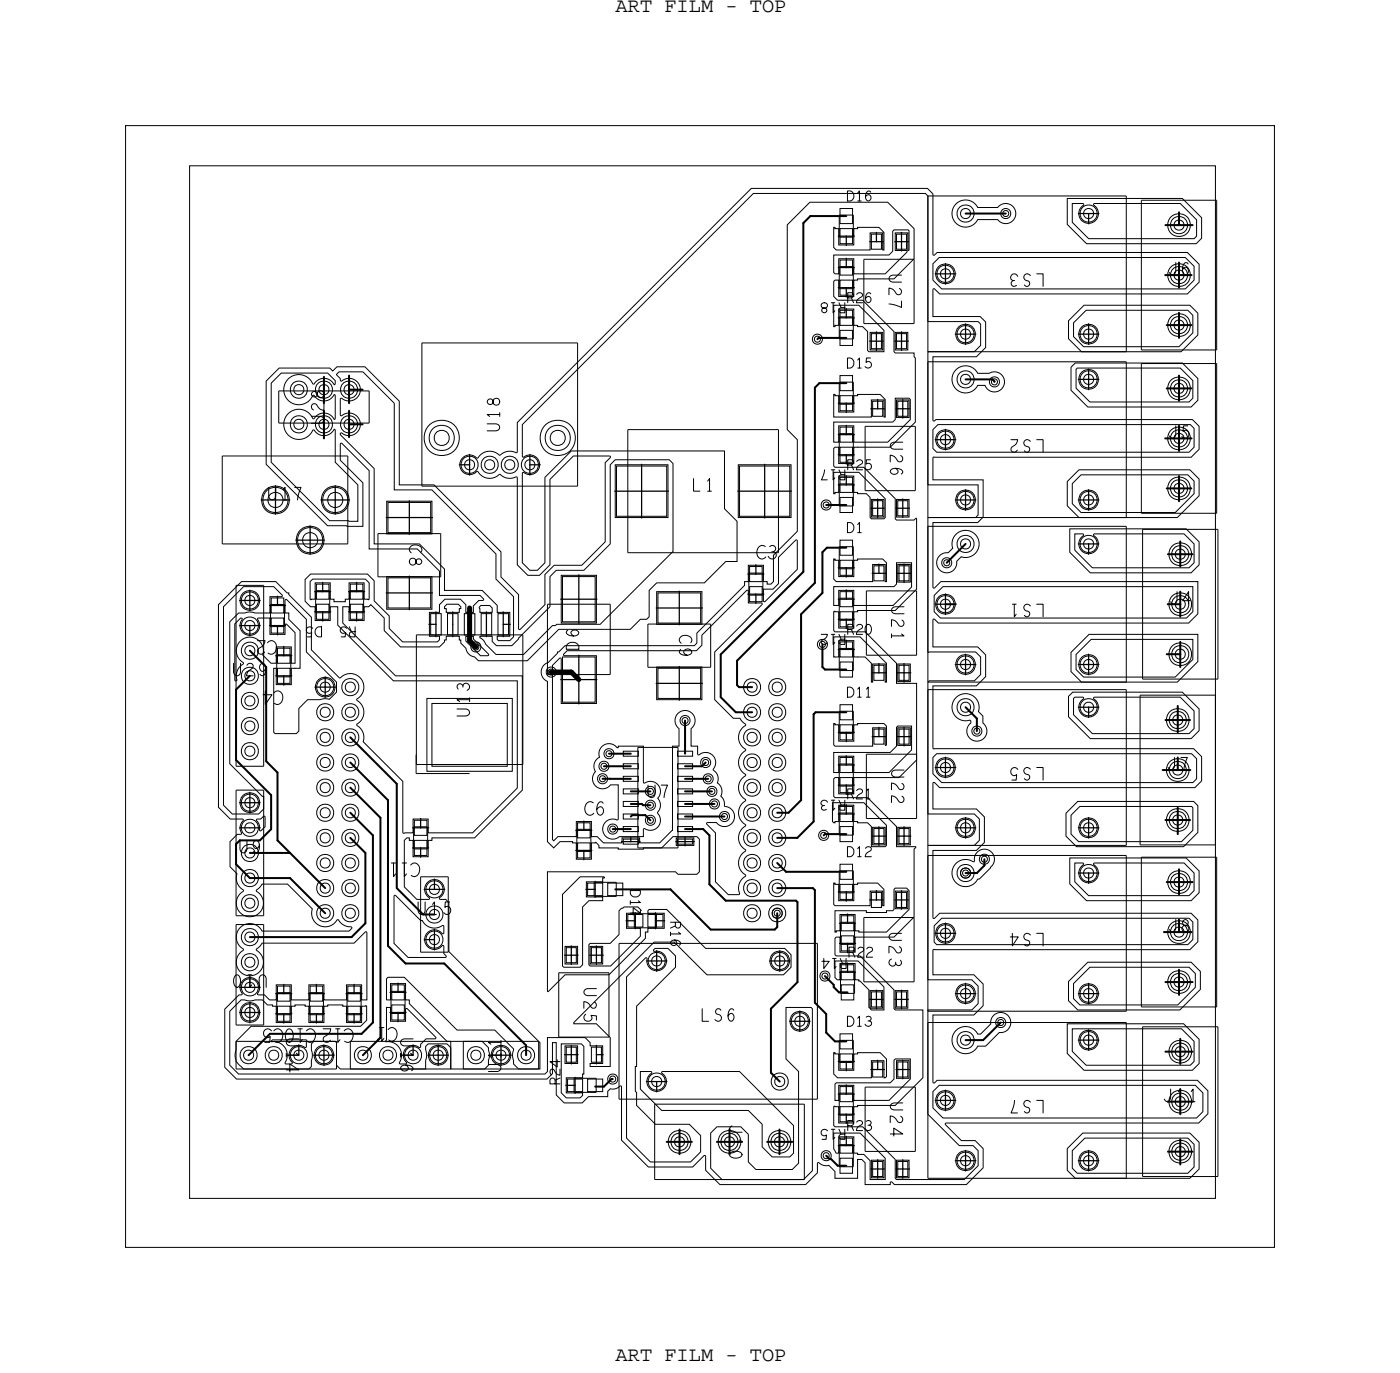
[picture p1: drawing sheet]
<svg xmlns="http://www.w3.org/2000/svg" width="142mm" height="139mm" viewBox="0 0 142 139" stroke-linecap="round" stroke-linejoin="round" font-family="sans-serif">
<defs><g id="words">
<g font-size="2.3">
<text x="76.5" y="56.5">C3</text>
<text x="28.1" y="64.8" transform="rotate(-180 28.1 64.8)">C2</text>
<text x="28.7" y="69.9" transform="rotate(-180 28.7 69.9)">C4</text>
<text x="59.1" y="82.4">C6</text>
<text x="42.5" y="87.2" transform="rotate(-180 42.5 87.2)">C11</text>
<text x="35.8" y="104" transform="rotate(-180 35.8 104)">C12 C10C5</text>
<text x="40.3" y="103.9" transform="rotate(-180 40.3 103.9)">C1</text>
</g>
<g font-size="2.2">
<text x="89.9" y="27.7" transform="rotate(90 89.9 27.7)">U27</text>
<text x="105.7" y="27.7" transform="rotate(-180 105.7 27.7)">LS3</text>
<text x="118.1" y="27.8">J6</text>
<text x="32.8" y="42.9" transform="rotate(-90 32.8 42.9)">U28</text>
<text x="50.5" y="43.7" transform="rotate(-90 50.5 43.7)">U18</text>
<text x="90" y="44.6" transform="rotate(90 90 44.6)">U26</text>
<text x="105.7" y="44.5" transform="rotate(-180 105.7 44.5)">LS2</text>
<text x="118.1" y="44.3">J5</text>
<text x="27.1" y="50.5">U17</text>
<text x="70" y="49.7">L1</text>
<text x="41.4" y="55" transform="rotate(90 41.4 55)">C8</text>
<text x="58.5" y="65.8" transform="rotate(-90 58.5 65.8)">D6</text>
<text x="68.7" y="64.1" transform="rotate(90 68.7 64.1)">C9</text>
<text x="90.2" y="61.2" transform="rotate(90 90.2 61.2)">U21</text>
<text x="105.7" y="61.1" transform="rotate(-180 105.7 61.1)">LS1</text>
<text x="118.2" y="61.1">J4</text>
<text x="23.5" y="68.3">U29</text>
<text x="47.5" y="72.5" transform="rotate(-90 47.5 72.5)">U13</text>
<text x="90.2" y="77.7" transform="rotate(90 90.2 77.7)">U22</text>
<text x="105.7" y="77.6" transform="rotate(-180 105.7 77.6)">LS5</text>
<text x="118" y="77.9">J7</text>
<text x="65.4" y="80.6">U7</text>
<text x="24.1" y="86.2">U9</text>
<text x="42.2" y="92.5">U15</text>
<text x="89.9" y="94.2" transform="rotate(90 89.9 94.2)">U23</text>
<text x="105.7" y="94.4" transform="rotate(-180 105.7 94.4)">LS4</text>
<text x="118.1" y="94.2">J8</text>
<text x="27.1" y="98.6" transform="rotate(-180 27.1 98.6)">U10</text>
<text x="59.1" y="99.8" transform="rotate(90 59.1 99.8)">U25</text>
<text x="29" y="104.9" transform="rotate(90 29 104.9)">U14</text>
<text x="40.5" y="104.9" transform="rotate(90 40.5 104.9)">U16</text>
<text x="70.9" y="103.3">LS6</text>
<text x="50.7" y="108.5" transform="rotate(-90 50.7 108.5)">U11</text>
<text x="73.8" y="113.7" transform="rotate(90 73.8 113.7)">J10</text>
<text x="90" y="111.4" transform="rotate(90 90 111.4)">U24</text>
<text x="105.7" y="111.3" transform="rotate(-180 105.7 111.3)">LS7</text>
<text x="117.6" y="111.4">J11</text>
</g>
<g font-size="2.1">
<text x="62.3" y="1.2">ART FILM - TOP</text>
<text x="62.3" y="137.6">ART FILM - TOP</text>
</g>
<g font-size="1.7">
<text x="85.6" y="20.3">D16</text>
<text x="85.6" y="30.6" transform="rotate(-180 85.6 30.6)">R18</text>
<text x="85.6" y="30.6">R26</text>
<text x="85.6" y="37.2">D15</text>
<text x="85.6" y="47.5" transform="rotate(-180 85.6 47.5)">R17</text>
<text x="85.6" y="47.5">R25</text>
<text x="85.6" y="53.8">D1</text>
<text x="32.6" y="63.4" transform="rotate(-180 32.6 63.4)">D5</text>
<text x="36.1" y="63.4" transform="rotate(-180 36.1 63.4)">R5</text>
<text x="85.6" y="64.1" transform="rotate(-180 85.6 64.1)">R12</text>
<text x="85.6" y="64.1">R20</text>
<text x="85.6" y="70.5">D11</text>
<text x="85.6" y="80.9" transform="rotate(-180 85.6 80.9)">R13</text>
<text x="85.6" y="80.8">R21</text>
<text x="63.8" y="89.9" transform="rotate(90 63.8 89.9)">D14</text>
<text x="85.6" y="86.6">D12</text>
<text x="67.8" y="93.1" transform="rotate(90 67.8 93.1)">R16</text>
<text x="85.7" y="96.9" transform="rotate(-180 85.7 96.9)">R14</text>
<text x="85.7" y="96.8">R22</text>
<text x="85.6" y="103.8">D13</text>
<text x="56.6" y="109.7" transform="rotate(-90 56.6 109.7)">R24</text>
<text x="85.6" y="114.2" transform="rotate(-180 85.6 114.2)">R15</text>
<text x="85.6" y="114.3">R23</text>
</g>
</g></defs>
<!-- layer: Board Outline -->
<path d="M12.7 12.7h116.2v113.4h-116.2zM42.1 78.2h5.4zM42.1 76.3v1.9z" fill="none" stroke="#000" stroke-width=".1"/>
<!-- layer: Components -->
<g fill="none" stroke="#000" stroke-width=".1">
<path d="M93.9 19.8v15.8zM93.9 19.8h20zM113.9 19.8v15.8zM28.2 39.5v3.3zM28.2 39.5h9.1zM37.3 39.5v3.3zM42.7 34.7v14.4zM42.7 34.7h15.7zM58.4 34.7v14.4zM84.9 32h1.4zM84.9 26.9h1.4zM84.9 21.7h1.4z"/>
<path d="M84.9 38.6h1.4zM84.9 32v2.3zM84.9 34.3h1.4zM84.9 29.2h1.4zM84.9 26.9v2.3zM84.9 21.7v2.3zM84.9 24h1.4zM84.9 38.6v2.3zM86.3 32v2.3zM86.3 26.9v2.3zM86.3 21.7v2.3zM86.3 38.6v2.3z"/>
<path d="M87.4 32.7h5.1zM87.4 26.2v6.5zM87.4 26.2h5.1zM92.5 26.2v6.5zM93.9 35.6h20zM93.9 36.6v15.7zM93.9 36.6h20zM113.9 36.6v15.7zM115.4 20.2v15.2zM115.4 35.4h7.7zM115.4 36.8v15.1zM115.4 20.2h7.7z"/>
<path d="M115.4 36.8h7.7zM123.1 20.2v15.2zM123.1 36.8v15.1zM22.5 46.1h12.7zM22.5 46.1v8.9zM22.5 55h12.7zM23.9 59.2v18.3zM23.9 59.2h2.8zM26.7 59.2v18.3zM28.2 42.8h9.1zM31.9 59.7h1.5zM31.9 59.7v2.3z"/>
<path d="M33.4 59.7v2.3zM35.2 46.1v8.9zM35.4 59.7h1.4zM35.4 59.7v2.3zM36.8 59.7v2.3zM38.2 58.3h6.4zM38.2 53.9v4.4zM38.2 53.9h6.4zM42.7 49.1h15.7zM44.6 53.9v4.4zM63.5 43.4v12.5zM63.5 55.9h15.2z"/>
<path d="M63.5 43.4h15.2zM75.7 57.9h1.5zM75.7 57.9v2.3zM77.2 57.9v2.3zM78.7 43.4v12.5zM84.9 48.9h1.4zM84.9 43.8h1.4zM84.9 55.3h1.4zM84.9 48.9v2.3zM84.9 51.2h1.4zM84.9 46.1h1.4zM84.9 43.8v2.3z"/>
<path d="M84.9 40.9h1.4zM84.9 55.3v2.2zM84.9 57.5h1.4zM86.3 48.9v2.3zM86.3 43.8v2.3zM86.3 55.3v2.2zM87.5 49.6h5.1zM87.5 43.1v6.5zM87.5 43.1h5.1zM87.6 59.7v6.5zM87.6 59.7h5.1zM92.6 43.1v6.5z"/>
<path d="M92.7 59.7v6.5zM93.9 52.3h20zM93.9 53.2v15.8zM93.9 53.2h20zM113.9 53.2v15.8zM115.4 51.9h7.7zM115.6 53.5h7.6zM115.6 53.5v15.2zM123.2 53.5v15.2zM23.9 79.9v12.7zM23.9 77.5h2.8zM23.9 79.9h2.8z"/>
<path d="M26.7 79.9v12.7zM27.4 61.1h1.4zM27.4 63.3h1.4zM27.4 61.1v2.2zM28 66.2h1.4zM28 68.4h1.4zM28 66.2v2.2zM28.8 61.1v2.2zM29.4 66.2v2.2zM31.9 62h1.5zM35.4 62h1.4zM42.1 77.3h10.8z"/>
<path d="M42.1 64.2v13.1zM42.1 64.2h10.8zM52.9 64.2v13.1zM55.4 61.1h6.3zM55.4 68.2h6.3zM55.4 61.1v7.1zM61.7 61.1v7.1zM64.5 75.6v10.1zM64.5 75.6h4.1zM65.5 63.1h6.4zM65.5 67.5h6.4zM65.5 63.1v4.4z"/>
<path d="M68.6 75.6v10.1zM71.9 63.1v4.4zM75.7 60.2h1.5zM84.9 65.6h1.4zM84.9 77.2h1.4zM84.9 60.5h1.4zM84.9 71.9h1.4zM84.9 65.6v2.2zM84.9 67.8h1.4zM84.9 79.5h1.4zM84.9 77.2v2.3zM84.9 62.7h1.4z"/>
<path d="M84.9 60.5v2.2zM84.9 71.9v2.2zM84.9 74.1h1.4zM86.3 65.6v2.2zM86.3 77.2v2.3zM86.3 60.5v2.2zM86.3 71.9v2.2zM87.6 76.3v6.5zM87.6 66.2h5.1zM87.6 76.3h5.1zM92.7 76.3v6.5zM93.9 69.7v15.8z"/>
<path d="M93.9 69h20zM93.9 69.7h20zM113.9 69.7v15.8zM115.3 70.3h7.6zM115.3 70.3v15.1zM115.6 68.7h7.6zM122.9 70.3v15.1zM23.9 92.6h2.8zM23.9 93.5v10.1zM23.9 93.5h2.8zM26.7 93.5v10.1zM41.8 85.8h1.5z"/>
<path d="M41.8 83.6v2.2zM41.8 83.6h1.5zM42.5 88.6h2.8zM42.5 88.6v7.7zM42.5 96.3h2.8zM43.3 83.6v2.2zM45.3 88.6v7.7zM56.5 98.3v6.6zM56.5 98.3h5.1zM58.3 83.8h1.5zM58.3 83.8v2.3zM58.3 86.1h1.5z"/>
<path d="M59.8 83.8v2.3zM60.1 89.2h2.2zM60.1 90.6h2.2zM60.1 89.2v1.4zM61.6 98.3v6.6zM62.3 89.2v1.4zM62.6 95.4v15.7zM62.6 95.4h20.1zM64.2 92.4h2.2zM64.2 93.8h2.2zM64.2 92.4v1.4zM64.5 85.7h4.1z"/>
<path d="M66.4 92.4v1.4zM82.7 95.4v15.7zM84.9 82.2h1.4zM84.9 88h1.4zM84.9 82.2v2.2zM84.9 84.4h1.4zM84.9 88v2.3zM84.9 90.3h1.4zM85 98.2h1.4zM85 93.2h1.4zM85 98.2v2.2zM85 95.5h1.4z"/>
<path d="M85 93.2v2.3zM86.3 82.2v2.2zM86.3 88v2.3zM86.4 98.2v2.2zM86.4 93.2v2.3zM87.4 99.3h5.1zM87.4 92.8v6.5zM87.4 92.8h5.1zM87.6 82.8h5.1zM92.5 92.8v6.5zM93.9 85.5h20zM93.9 86.5v15.7z"/>
<path d="M93.9 86.5h20zM113.9 86.5v15.7zM115.3 85.4h7.6zM115.4 86.7v15.1zM115.4 86.7h7.7zM123.1 86.7v15.1zM23.9 105.3h10.1zM23.9 108.1h10.1zM23.9 105.3v2.8zM23.9 103.6h2.8zM28 100.4h1.4zM28 102.6h1.4z"/>
<path d="M28 100.4v2.2zM29.4 100.4v2.2zM31.3 100.4h1.4zM31.3 102.6h1.4zM31.3 100.4v2.2zM32.7 100.4v2.2zM34 105.3v2.8zM35.1 100.4h1.4zM35.1 102.6h1.4zM35.1 100.4v2.2zM35.4 105.3h10.2zM35.4 108.1h10.2z"/>
<path d="M35.4 105.3v2.8zM36.5 100.4v2.2zM39.5 100.2h1.5zM39.5 102.5h1.5zM39.5 100.2v2.3zM41 100.2v2.3zM45.6 105.3v2.8zM46.9 105.3h7.6zM46.9 108.1h7.6zM46.9 105.3v2.8zM54.5 105.3v2.8zM56.5 104.9h5.1z"/>
<path d="M58.1 110.4h2.2zM58.1 109v1.4zM58.1 109h2.2zM60.3 109v1.4zM62.6 111.1h20.1zM66.2 111.6h15.2zM66.2 119.3h15.2zM66.2 111.6v7.7zM81.4 111.6v7.7zM84.9 115.7h1.4zM84.9 110.5h1.4zM84.9 105.2h1.4z"/>
<path d="M84.9 115.7v2.3zM84.9 118h1.4zM84.9 112.8h1.4zM84.9 110.5v2.3zM84.9 105.2v2.2zM84.9 107.4h1.4zM85 100.4h1.4zM86.3 115.7v2.3zM86.3 110.5v2.3zM86.3 105.2v2.2zM87.5 116.4h5.1zM87.5 109.9v6.5z"/>
<path d="M87.5 109.9h5.1zM92.6 109.9v6.5zM93.9 119.1h20zM93.9 103.4v15.7zM93.9 102.2h20zM93.9 103.4h20zM113.9 103.4v15.7zM115.4 101.8h7.7zM115.6 103.8h7.6zM115.6 103.8v15.1zM115.6 118.9h7.6zM123.2 103.8v15.1z"/>
</g>
<!-- layer: Nets -->
<g fill="none" stroke="#000" stroke-width=".2">
<path d="M32.8 38.1v1.3zM35.3 39.4h1.4zM35.3 38v1.4zM35.3 39.4v1.4zM81.3 22.6v35.2zM82 21.8l-.7 .8zM82 21.8h3.6zM82.4 39.2v19.7zM82.8 34.2h2.8zM82.8 34.2l-.1 .1zM82.9 38.7h2.7zM82.9 38.7l-.5 .5z"/>
<path d="M97.7 21.6h4zM97.7 38.4h2.7zM100.4 38.4l.2 .2zM100.6 38.6h.1M117.9 22.8h1.4zM118 32.9h1.3zM118 39.3h1.3zM119.3 31.6v1.3zM119.3 32.9h1.2zM119.3 32.9v1.3zM119.3 21.5v1.3zM119.3 22.8h1.3z"/>
<path d="M119.3 27.8v1.3zM119.3 38v1.3zM119.3 39.3h1.2zM119.3 39.3v1.2zM32.8 42.9v1.4zM35.3 42.9v1.3zM35.3 42.9h1.4zM35.3 41.5v1.4zM81.3 57.8l-8.4 8.4zM82.4 58.9l-7.9 7.9zM83.2 59.9l-2.2 2.2zM83.2 55.8v4.1z"/>
<path d="M83.6 51.1h2zM83.6 55.4h2zM83.6 55.4l-.4 .4zM97.7 55l-1.9 1.9zM118 49.4h1.3zM118.1 56h1.3zM119.3 48.1v1.3zM119.3 49.4v1.3zM119.3 49.4h1.2zM119.3 44.3v1.3zM119.4 54.7v1.3zM119.4 56v1.3z"/>
<path d="M119.4 56h1.2zM23.9 76.8l3.5 3.6zM23.9 69.7v7.1zM25.3 68.3l-1.4 1.4zM25.3 65.8l1.6 1.6zM26.9 77l1.2 1.1zM26.9 67.4v9.6zM28.1 78.1v6.9zM35.4 77.1l3.8 3.8zM35.4 74.5l4.7 4.7zM35.4 79.6l3.1 3.1zM40.1 79.2v10.6z"/>
<path d="M60.9 78.7h.8zM61.1 77.5h2.7zM61.6 76.2h2.2zM61.7 78.7h.1M61.7 78.7h2.1zM69.3 72.8v3.4zM69.3 78.7h2.3zM69.3 77.5h1.7zM71 77.5l.4-.4zM72.9 70.5l1.5 1.5zM72.9 66.2v4.3zM74.4 72h1.7z"/>
<path d="M74.5 69.3l.3 .2zM74.5 66.8v2.5zM74.8 69.5h1.3zM81 62.1v18.8zM82.3 72.2v10.9zM82.5 72h3.1zM82.5 72l-.2 .2zM83.2 67.4l.2 .3zM83.2 65.2v2.2zM83.4 67.7h2.2zM95.6 61.1h1.1zM97.7 71.5l1.1 1.1z"/>
<path d="M98.8 72.6v1.3zM117.9 72.8h1.2zM118 66.1h1.4zM119.1 71.4v1.4zM119.1 72.8v1.2zM119.1 72.8h1.3zM119.4 64.9v1.2zM119.4 66.1v1.3zM119.4 61.1v1.3zM23.9 87.4l1.4 1.4zM23.9 85.3v2.1zM25.3 88.8h4z"/>
<path d="M25.3 86.2h4zM25.3 94.7h10.3zM27.4 83.8l-1.1 1.2zM27.4 80.4v3.4zM28.1 85l1.2 1.2zM29.3 88.8l3.6 3.5zM29.3 86.2l3.6 3.6zM35.4 82.2l2.3 2.3zM35.4 84.7l1.6 1.5zM37 93.3l-1.4 1.4zM37 86.2v7.1zM37.7 84.5v18.9z"/>
<path d="M38.5 82.7v22.2zM39.2 80.9v14.7zM39.2 95.6l1.8 1.8zM40.1 89.8l2.7 2.7zM41 97.4h3.9zM44.9 97.4l8.3 8.3zM62 83.8h1.8zM62.2 89.9h5.6zM63.8 82.6l.1-.2zM63.8 80h2zM63.8 81.3h1.1zM63.9 82.4h1.4z"/>
<path d="M65.3 82.4l.5 .5zM67.8 89.9l4.1 4.1zM69.3 80h2.7zM69.3 81.3h3zM69.3 82.6h4zM69.3 83.8h1.8zM71.1 83.8l.7 .7zM71.8 84.5v4.9zM71.8 89.4l1.6 1.7zM71.9 94h6.5zM73.4 91.1h7.1zM78.4 94l.2-.3z"/>
<path d="M78.6 87.2l.9 .9zM78.6 82.2h1.2zM78.6 92.3v1.4zM78.6 89.8h3.6zM78.6 84.7h2zM79.5 88.1h6.1zM80.5 91.1l.2 .1zM80.7 91.2v8.1zM81 80.9l-1.2 1.3zM82.2 89.8l.2 .2zM82.3 83.1l-1.7 1.6zM82.4 90v11.4z"/>
<path d="M83.4 84.3h2.2zM83.4 84.3l-.1 .2zM83.4 98.7l.9 .9zM84.3 99.8l.6 .5zM84.3 99.6v.2zM97.7 88.3h1.1zM98.8 88.3l.8-.8zM99.6 86.9v.6zM117.9 99.3h1.4zM117.9 82.9h1.2zM118 89.2h1.3zM119.1 81.7v1.2z"/>
<path d="M119.1 82.9v1.4zM119.1 82.9h1.3zM119.3 98v1.3zM119.3 99.3v1.3zM119.3 99.3h1.3zM119.3 87.9v1.3zM119.3 89.2v1.2zM119.3 89.2h1.3zM25.1 106.7l2.2-2.2zM27.3 104.5h9.3zM36.6 104.5l1.1-1.1zM36.7 106.7l1.6-1.6z"/>
<path d="M53.2 105.7v1zM60.2 109.9h.9zM61.1 109.9l.7-.8zM61.8 109.1h.2zM67.4 115.4h1.3zM68.7 115.4h1.3zM68.7 114.2v1.2zM68.7 115.4v1.3zM72.5 115.4h1.3zM77.6 115.4h1.2zM78 102l2.7-2.7zM78 102v6.5z"/>
<path d="M78 108.5l.9 .8zM78.8 114.2v1.2zM78.8 115.4h1.3zM78.8 115.4v1.3zM82.4 101.4l1.2 1.1zM83.6 116.8l.3 .4zM83.6 104.4l.9 .9zM83.6 102.5v1.9zM83.9 117.2h.2zM84.1 117.2l.6 .7zM84.5 105.3h1.1zM84.7 117.9h.9z"/>
<path d="M84.9 100.3h.8zM97.7 105.2h1.7zM99.4 105.2l1.8-1.8zM117.9 106.3h1.5zM118.1 116.4h1.3zM119.4 115.2v1.2zM119.4 116.4v1.3zM119.4 116.4h1.2zM119.4 105v1.3zM119.4 106.3v1.3zM119.4 106.3h1.2zM119.4 111.4v1.2z"/>
</g>
<g fill="none" stroke="#000" stroke-width=".1">
<path d="M19.2 16.8h103.7v104.4h-103.7zM26.9 38.5l1.3-1.3h5.2l.3 .3 .4-.4h2.8l3.5 3.5v8.4h3.5l6.8 6.8v2.5l1.8 1.8v3.5l.1 .1 2.5-2.6v-3l1-1h2.7l2.4-2.3v-8l.5-.6-.1-.1h-3.6l-2.4 2.4v8.6l-1 1.1h-1.2l-1.1-1.1v-8.8l-.1-.1a1.8 1.8 0 0 1-1.7-.2 1.52 1.52 0 0 1-2.2-.3h-.1a1 1 0 0 1-1.4-.1 1 1 0 0 1 .1-1.4 1 1 0 0 1 1.4 .1 1.53 1.53 0 0 1 2.3-.3 1.78 1.78 0 0 1 1.7-.2v-3.1l23.7-23.7h17.8l.6 .6v6.1v.1l.4-.3h25.3l1.2 1.2v1.8l-1.2 1.2h-25.1l-.5-.5-.1 .1v2.7h4.7l.6 .6v2.5l-.9 1h-4.4v6.5l.3-.2h25.9l.7 .7v2.3l-.8 .8h-26.1v2.3h5v3.8l-.5 .5h-4.5v6.6h.1l.7-.6h26v3.3l-1 .9h-25.3l-.5-.4v2.8h4.5l.8 .8v2.2l-.9 .9h-4.4v6.4h26.3l.8 .8v2.5l-.6 .6h-25.9l-.5-.5h-.1v2.7h4.4l.8 .8v2.6l-.8 .8h-4.4v6.8h.1l.5-.5h25.5l.7 .7v2.2l-.8 .8h-26v2.6h4.1l.9 .9v2.2l-.9 .9h-4.1v6.8l.1 .1 .3-.3h26.3l1.1 1.1v2.3l-1 .9h-25.5l-.1 .2 1.6 1.6h1.4l.8 .8v2l-1.7 1.7h-7.2l-.4-.3-.1 .3h-2.5v-2.2l-.3-.4h-.5v1.9h-2.2v-.7l-.7-.6a1.47 1.47 0 0 1-1-.3l-.1 .1v1l-1.2 1.2h-8.7l-1.4-1.5v-1.4l-.1-.1-1.2 1.2h-4.5l-2.7-2.7v-5.4l-.2-.1a1.02 1.02 0 0 1-1 .3l-.2 .2v.6h-2l-.6 .6h-1.8l-.8-.8v-5.3h-.4v3.1l-.6 .6h-31.4l-1.2-1.2v-5.9l1.5-1.4h.3v-.2a1 1 0 0 1 .2-1.3 1 1 0 0 1 1.3 .1 1 1 0 0 1 .1 1.3l.7 .1 .5 .5h.6v-1.5h1.6v1.5h1.7v-1.5h1.6v1.5h2.3v-1.5h1.5v1.5h.5v-6.8l-.2-.1-1.1 1.2h-9.3l-.6 .6 .1 .1a1.38 1.38 0 0 1 .2 2.1 1.38 1.38 0 0 1-2.1-.1 1.38 1.38 0 0 1 .5-2.1v-.1a1.37 1.37 0 0 1-.3-2.2 1.37 1.37 0 0 1 2.2 .4h8.8l.3-.3-.1-.1a2.07 2.07 0 0 1-1.3-.7h-.1a1.37 1.37 0 0 1-1.8 .6 1.37 1.37 0 0 1-.7-1.7l-2.5-2.5h-2.6l-.6 .6v.1a1.38 1.38 0 0 1 .3 2.1 1.38 1.38 0 0 1-2.1-.1 1.38 1.38 0 0 1 .5-2.1 1.38 1.38 0 0 1-.6-1.7l-.7-.7v-2.5l.7-.7 .4-.1v-.1a1.42 1.42 0 0 1 .2-1.3l-.1-.1h-1.2l-1.2-1.2v-20.5l2.3-2.3h3.5l1.1 1.1h.2v.2l2.3 2.3v3.3l2.8 2.8h.1a1.4 1.4 0 0 1 2.1 .2 1.4 1.4 0 0 1-.4 2v.1a1.47 1.47 0 0 1 0 2.5v.1a1.38 1.38 0 0 1 .6 1.6l4 4 .1 5.2h1v-1.4h1.5v1.4h4.5l4.5-4.5v-10.9h-12.5l-5.6-5.6v-1.9h-.8v1.4h-1.5v-1.4h-.5l-.5-.5v-2.2l.5-.6h5.8l.6 .7v2l1.6 1.6v1.2l1.3 1.4h3.5l.2-.2v-.4h-1v-2.4h1v-.8l.6-.5h1.6l.5 .5v.8h.8v-.6l.5-.6h.4l.1-.1-.3-.4h-4.2v-2.5l-2.2-2.2h-4.9v-7.9l-2.7-2.8-.2 .1v1.6l2.3 2.3v4.4h-3.6l-6.2-6.3zM28.4 37.7h4.7l.8 .8v.3l-.1 .1a1.24 1.24 0 0 0-2.1-.1h-.1a1.53 1.53 0 0 0-2.3-.5 1.53 1.53 0 0 0 .1 2.4 1.53 1.53 0 0 0 2.3-.7h.1a1.26 1.26 0 0 0 2.1-.1v2.4l-.1 .1a1.24 1.24 0 0 0-2.1-.1h-.1a1.53 1.53 0 0 0-2.3-.5 1.53 1.53 0 0 0 .1 2.4 1.53 1.53 0 0 0 2.3-.7h.1a1.26 1.26 0 0 0 2.1-.1v3.3l2.3 2.3v3.7l-2.9-.1-5.9-5.9v-8zM34.3 37.6h2.4l3.2 3.2v8.7h3.8l6.5 6.5v2.5l1.7 1.8v4.1l-.3 .4h-1.2l-.1-.2v-.3h1.3v-2.4h-1.3v-.7l-1.5-1.5h-3.8v-2.2l-2.6-2.5h-4.6v-7.6l-3.4-3.5v-.1h.2a1.16 1.16 0 0 0 1.6-.2 1.16 1.16 0 0 0-.1-1.6 1.16 1.16 0 0 0-1.6 0l-.1-1.6 .2-.1a1.16 1.16 0 0 0 1.6-.2 1.16 1.16 0 0 0-.1-1.6 1.16 1.16 0 0 0-1.6 0l-.1-.2-.4-.4zM82.4 34.1l.3-.1 .2 .1 .1 .2-.1 .2-.2 .1-.3-.1v-.2zM84.3 39.9h.2v.1h.3v1.7h1.6v-1.7h.3v-.1h2.3l.5 .5v1.8h-.1v-1.8h-1.3v1.8h-3.8zM84.3 23h.2v.1h.3v1.7h1.6v-1.7h.3v-.1h2.2l.5 .5v1.8h-.1v-1.8h-1.3v1.8h-3.4l-.3-.3zM84.3 25.8h5.6l.4-.4v-2l.1-.2h1.5v.1v2l-.1-1.8h-1.2v1.8h1.1v.1l-2.2 2.3h-3.1v-1.5h-1.6v1.5h-.3l-.2-.1zM84.3 30.9h2.6l2.5 2.5v2.2h-1.5l-.1-.2v-1.9l-.6-.5h-.5v-.1h-.3v-1.7h-1.6v1.7h-.3v.1h-.2zM85 26.3h1.2v1.5h-1.2zM85 28.3h1.2v1.5h-1.2zM85 33.4h1.2v1.5h-1.2z"/>
<path d="M85 31.4h1.2v1.5h-1.2zM85 23.1h1.2v1.5h-1.2zM85 21.1h1.2v1.5h-1.2zM85 38h1.2v1.5h-1.2zM88 33.6h1.3v1.8h-1.3zM88.1 33.7h1.1v1.6h-1.1zM88.1 23.7h1.1v1.5h-1.1zM90.6 33.6h1.2v1.8h-1.2zM90.7 23.7h1v1.5h-1zM90.7 33.7h1v1.6h-1zM94.4 26.7l.6-.7h24.9l.9 .9v1.4l-.9 .9h-24.6l-.9-.9zM96.7 37.4a1.37 1.37 0 0 1 2.2 .3h1.1a1.02 1.02 0 0 1 1.5 .4 1.02 1.02 0 0 1-.5 1.4 1.02 1.02 0 0 1-1.4-.5h-.7a1.37 1.37 0 0 1-2 .5 1.37 1.37 0 0 1-.2-2.1z"/>
<path d="M96.7 20.6a1.37 1.37 0 0 1 2.2 .4h2a1.02 1.02 0 0 1 1.5-.2 1.02 1.02 0 0 1 0 1.5 1.02 1.02 0 0 1-1.5-.1h-2a1.37 1.37 0 0 1-2 .5 1.37 1.37 0 0 1-.2-2.1zM100.4 38.4l.2-.1 .2 .1 .1 .2-.1 .2-.2 .1-.2-.1-.1-.2zM101.5 21.4l.2-.1 .3 .1v.2v.2l-.3 .1-.2-.1-.1-.2zM107.9 20.1h11.7l1.9 1.9v2.1l-.5 .5h-11.1l-2-1.9zM108.1 32.4l1.5-1.5h10.8l.8 .8v2.2l-1.7 1.7h-10.1l-1.3-1.4zM108.3 37.1l.5-.4h10.8l1.6 1.6v2.2l-.7 .6h-10.5l-1.7-1.6zM108.5 20.6h1h.1v.2a1 1 0 0 0-.2 1.5 1 1 0 0 0 1.6-.1 1 1 0 0 0-.4-1.5l.1-.1h8.7l1.6 1.6v1.7l-.2 .2h-10.7l-1.6-1.6zM108.6 32.6l1.3-1.2h10.2l.5 .5v1.8l-1.3 1.4h-9.7l-1-1.1zM109 37.2h10.4l1.2 1.3v1.8l-.3 .3h-10.1l-1.4-1.4v-1.9zM31.6 58.5h5.4l.3 .4v1.7h-.5v-1.7h-1.5v1.7h-.4v.2h-1.1v-.2h-.4v-1.7h-1.5v1.7h-.5v-1.8zM32 59.1h1.3v1.5h-1.3zM35.4 59.1h1.3v1.5h-1.3z"/>
<path d="M39.1 50.7h4.6v3.3h-4.6zM39.1 58.3h4.6v3.3h-4.6zM39.2 50.8h4.4v3h-4.4zM39.2 58.4h4.4v3.1h-4.4zM52.8 42.9l23.4-23.3h17.4l.3 .2v12.7h5l.3 .3v2.1l-.6 .7h-4.7v13.4h5v3.1l-.2 .2h-4.8v13.6h4.8l.5 .5v1.8l-.6 .6h-4.6l-.1 .2v13.3h4.7l.5 .5v2.2l-.5 .5h-4.7v13.6h4.4l.6 .6v1.8l-.6 .6h-4.4v10.5l3.1 3.2h1.4l.5 .5v1.6l-1.4 1.4h-6.8l-.1-.2v-1.9l-3.4-3.3h-2.7l-.2-.1 .1-2 .4 .1v1.6h1.6v-1.6h.3v-.1h3.9l2.7-2.8v-6.9h-2.7l-.2-.1v-1.9l-3.4-3.5h-2.4l-.1-.1v-1.6l.1-.2h.4v1.6h1.5v-1.6h3.9l2.1-2v-6.8l.1-.3h-1.9v-2l-2.9-3h-3.3l-.2-.1v-1.8l.2-.1h.3v1.7h1.6v-1.7h4.5l1.8-1.8v-7.7h-2v-2l-3.2-3.2h-3l-.2-.1 .1-2h.4v1.7h1.6v-1.7h.3v-.1h3.9l2.1-2.1v-7.2l-.2 .2h-1.8l-.1-.1v-2.1l-3.2-3.2h-2.9l-.2-.1v-1.8l.2-.1h.3v1.7h1.6v-1.7h3.6l2.6-2.5v-6.5l-.1-.1v-.4h-1.9l-.2-.1v-2.1l-3.2-3.1h-2.5l-.4-.4v-1.6l.2-.1h.3v1.7h1.6v-1.7h.3v-.1h3.7l2.1-2v-3.1l-2.7-2.7h-7.9l-2.3 2.3v20.7l1 1v9.3l-2.4 2.4v2.7l-.2 .3h-.4v-.3h-.4v-1.7h-1.5v1.7h-.4v.4l-4.8 4.8v1l-.3 .3h-13.1l-.6 .6h-.1v.1l-1 1a1.02 1.02 0 0 0-.7 .9 1.02 1.02 0 0 0 .7 1v16.2l.6 .6 .6-.6h1.3v.1h.4v1.7h1.5v-1.7h.5l.3 .3v.2h1.9v.2h2.6v-.2h1.8l1.2-1.1h2.4l.2 .2v3.3l-.2 .3h-1.9l-.3-.3h-12.9v12.1l1.7-1.6h4.5l3.7-3.7v-.7h.2v-.3h1.7v-1.6h-1.7v-.2l.2-.2h1.7l4 4h8l.6 .6v1.3l-.8 .8h-7.7l-3.3-3.3h-2l-8.2 8.1v.1h2.3l1.4 1.4v2.9h-2v-.3h1.3v-1.8h-1.3v-.3l-.5-.5h-3.8v3.4l-.3 .3h-31l-.9-.9v-5.5l1.2-1.1 .9 .1 .5-.1h.7l.6 .5h.5v.1h.3v1.7h1.6v-1.7h.3v-.1h1.1v.1h.3v1.7h1.6v-1.7h.3v-.1h1.6v.1h.4v1.7h1.5v-1.7h.4l.1 1.5-.6 .6h-11.1l-1.5 1.5-.1 1a1.37 1.37 0 0 0 .6 1.5l.2 .3h6.6l.3-.3 .1-1.1-.1-1.2 .2-.2h2.2l.1 .1v2.3l.4 .4h8.7v-.9l.1-.5-.1-.9 .2-.3h1.9l.4 .4v2.2h3.4l.4-.4 .1-1-.1-.8-.6-.6h-3.6l-3.8-3.8v-.4h-.4v-1.7h-1.5v1.7h-.4v-2.1l.1-.2h1.7l5.3 5.3h3.8l1.9 1.9-.1 .7 .1 .9 .6 .5h2.1v-2.7l-9.2-9.2v-5l-.3-.3h-.6v-.1a1 1 0 0 0 .1-1.6 1 1 0 0 0-1.5 .2 1 1 0 0 0 .3 1.4v.1h-1.2l-1.3-1.2v-4.7l.2-.3h.3v.3h.4v1.6h1.5v-1.6h.4v-.3h4.3l4.8-4.8v-11.6h-12.8l-5.3-5.3v-1.7h.6v1.4h1.5v-1.4h.5l.2-.2 1.4 1.4v1.3l1.6 1.6h3.9l.6-.5v-.2h.1v-.4h1.4v.4h.1v.3l.5 .6a1.02 1.02 0 0 0 .9 .8l.4 .4h4.9l3.2-3.2h7.3l1-1h.6l.3-.2v-2.7l.7-.8h4.8l2.2-2.1h1.1v-4.1l-1.2-1.3v-5.8h-15.5l-2.7 2.7v8.6l-.7 .8h-.8l-.8-.8v-9l.2-.1a1 1 0 0 0 1.3-.2 1 1 0 0 0 0-1.4 1 1 0 0 0-1.4 0zM56.8 58.2h3.5v4.8h-3.5zM56.9 58.3h3.3v4.6h-3.3zM62.2 47h5.4v5.3h-5.4zM62.2 46.5h5.5l.4 .4v8.9l-7.4 7.3h-4.4l-.1 .1h-.3l-2.9 3h-2.8l-1.1-1.1-.2-.4-.4-.2v-.2h1.3v.6l.4 .4h1.6l3.8-4v-3l.7-.6h2.8l2.6-2.7v-8zM62.4 47.1h5v5.1h-5zM66.4 59.8h4.6v3.3h-4.6zM66.5 59.9h4.4v3.1h-4.4z"/>
<path d="M74.7 47h5.3v5.3h-5.3zM74.8 47.1h5.1v5.1h-5.1zM75.8 59.3h1.3v1.5h-1.3zM75.8 57.3h1.3v1.5h-1.3zM80.5 54.6l.1 .1v2.9l-3.2 3.2h-.1l-.1-1.2h1l.5-.6v-2.7zM83.3 50.8l.3-.1 .2 .1 .1 .3-.1 .2-.2 .1-.3-.1v-.2zM84.3 56.5h.2v.1h.3v1.7h1.6v-1.7h.3v-.1h2.6l.4 .4v1.9h-.2v-1.7h-1.2v1.7h-3.7l-.3-.3zM84.3 42.7h6l.3-.3v-2.1h1.3l.2 .1v2l-2.3 2.3h-3.4v-1.6h-1.6v1.6h-.5zM84.3 59.3h6.1l.3-.2v-2.2h1.5v2.5l-1.9 1.8h-3.9v-1.5h-1.6v1.5h-.5zM84.3 47.8h2.6l2.6 2.6v1.9l-.1 .2h-1.3l-.1-.2v-2l-.4-.4h-.9v-.1h-.3v-1.7h-1.6v1.7h-.3v.1h-.2zM85 43.2h1.2v1.5h-1.2zM85 59.8h1.2v1.5h-1.2z"/>
<path d="M85 45.2h1.2v1.5h-1.2zM85 50.3h1.2v1.5h-1.2zM85 48.3h1.2v1.5h-1.2zM85 40h1.2v1.5h-1.2zM85 56.6h1.2v1.6h-1.2zM85 54.6h1.2v1.5h-1.2zM88.1 50.5h1.3v1.8h-1.3zM88.3 50.6h1v1.5h-1zM88.3 40.6h1v1.5h-1zM88.4 57.2h1v1.5h-1zM90.7 40.4h1.2v1.8h-1.2zM90.7 50.5h1.2v1.8h-1.2z"/>
<path d="M90.8 57.1h1.3v1.8h-1.3zM90.8 40.6h1v1.5h-1zM90.8 50.6h1v1.5h-1zM90.9 57.2h1v1.5h-1zM94.4 43.4l.5-.5h25.5l.4 .4v1.9l-.5 .5h-25.6l-.3-.4zM95.5 56.7l.3-.1 .2 .1 .1 .2-.1 .2-.2 .1-.3-.1v-.2zM96.7 54a1.37 1.37 0 0 1 2.3 .7 1.37 1.37 0 0 1-1.8 1.6l-.4 .5a1.02 1.02 0 0 1-1 1.1 1.02 1.02 0 0 1-1.1-1.1 1.02 1.02 0 0 1 1.2-.9l.5-.5a1.37 1.37 0 0 1 .3-1.4zM107.9 48.7l1.2-1.2h11.3l.9 .9v1.7l-2.2 2.2h-10l-1.2-1.2zM108.2 53.5h11.8l1.3 1.3v2.3l-.8 .8h-10.2l-2.1-2.1zM108.7 54h.8l.1 .2a1 1 0 0 0-.2 1.5 1 1 0 0 0 1.6-.1 1 1 0 0 0-.4-1.5l.1-.1h9.1l1 1v1.9l-.5 .5h-9.8l-1.8-1.8zM109.3 48h10.8l.7 .6v1.3l-1.9 1.9h-9.6l-.8-.9v-2zM22.6 61.3l2-2h3.1l.9 .9-.1 .1h-1.2v1.7h-1.5l-.5-.1-1.2 .1-.9 .9v14.3l3.3 3.3h.2v1.3l-.5 .5h-2.7l-.9-.9z"/>
<path d="M23.7 63.1l.6-.6h.2v.1a1 1 0 0 0 .2 1.4 1 1 0 0 0 1.3-.1 1 1 0 0 0 .1-1.4h1.2v1.6h1.5v-.9l.1-.1 .9 .9v3.1h-.3v-1.7h-1.6v1.7h-.5l-.8-.9a1.38 1.38 0 0 0-.9-1.7 1.38 1.38 0 0 0-1.7 .8 1.38 1.38 0 0 0 .6 1.8 1.38 1.38 0 0 0-.6 1.7h-.2l-.1-.1zM27.4 62.5h1.3v1.5h-1.3zM27.4 60.5h1.3v1.5h-1.3zM28.1 65.5h1.2v1.6h-1.2zM28.1 67.6h1.2v1.5h-1.2zM28.9 60.6h.1l2 2v3.3l3 3.1v1l-.7 .7-.4-.1-.5 .1h-1.3l-.9 .9v2.3l-.2 .3h-2.2l-.1-.2v-6.4h.2v1.6h1.6v-1.6h.9v-3.8l-1.2-1.2v-.6h-.4zM32 61.1h1.3v1.5h-1.3zM35.4 61.1h1.3v1.5h-1.3zM43.2 70.6h8.6v7.4h-8.6zM43.6 62h1v2.2h-1zM43.7 71.1h7.6v6.4h-7.6zM45 61.3l.2-.2h1.2l.2 .2v.2h-.1v.4h-1.4v-.4h-.1z"/>
<path d="M45.3 62h1v2.2h-1zM47 62h1v2.2h-1zM47.1 64.3h.8v.3l1.5 1.5v.2h-.8l-1.5-1.5zM47.9 65.2l.2-.1 .3 .1v.2v.2l-.3 .1-.2-.1-.1-.2zM48.6 61.2h.9l.3 .3v.4h-1.3v-.5zM48.7 62h1v2.2h-1zM50.4 62h1v2.2h-1zM55.5 67.7l.3-.1 .2 .1 .1 .2-.1 .3h-.2h-.3l-.1-.3zM55.9 67.3l.7-.8 .1 .1 .1 4.5h3.5v-4.8h-3.3v-.2l.4-.3h13l.6-.6v-1l4.6-4.5 .1 .1v1.2h1.3l.1 .1-4.8 4.8v4.8l1.9 1.9h.6l.6 .6v.2a1.46 1.46 0 0 0 0 2.4v.1a1.46 1.46 0 0 0 0 2.5 1.46 1.46 0 0 0 0 2.5v.1a1.46 1.46 0 0 0 0 2.5 1.46 1.46 0 0 0 0 2.5v.1a1.46 1.46 0 0 0 0 2.4v.1a1.71 1.71 0 0 0-.6 1.8h-1.1l-1.3-1.2v-5l-.9-.9 .1-.1h.9v.1a1.03 1.03 0 0 0 1.7-.4 1.03 1.03 0 0 0-.9-1.4v-.1a1.03 1.03 0 0 0-.4-.9 1.02 1.02 0 0 0-.3-1.3 1.41 1.41 0 0 0-.5-1.4l.1-.1a1.05 1.05 0 0 0-.2-1.4 1.05 1.05 0 0 0-1.4 0v-.9h-.7v-1.7l.1-.1a1.02 1.02 0 0 0 0-1.5 1.02 1.02 0 0 0-1.5 .1 1.02 1.02 0 0 0 .2 1.5v1.7h-.7v8.5l-1.3 1.3h-2v-.5h-1.8v.5h-1.9l-.6-.6h-.6v-1.5h-1.5v1.5h-1.9l-.4 .4-.1-.1zM56.9 66.4h3.3v4.6h-3.3zM60.7 78.5l.2-.1 .3 .1 .1 .2-.1 .2-.3 .1-.2-.1-.1-.2zM60.9 75.5a1.02 1.02 0 0 1 1.5 .1h.1v-.2h2.6v3.7l.1 .1a1.02 1.02 0 0 1 1.4 .2 1.02 1.02 0 0 1-.1 1.3 1.27 1.27 0 0 1 0 1.5 1.05 1.05 0 0 1 0 1.4 1.05 1.05 0 0 1-1.4 .2v.8h-2.5a1.03 1.03 0 0 1-1.6-.7 1.03 1.03 0 0 1 1.5-1v-3.5h-.7h-.1a1.02 1.02 0 0 1-1.5 .1 1.02 1.02 0 0 1 0-1.5 1.02 1.02 0 0 1 .4-1.4 1.02 1.02 0 0 1 .3-1.1z"/>
<path d="M60.9 77.3l.2-.1 .2 .1 .1 .2-.1 .2-.2 .1-.2-.1-.1-.2zM61.4 76l.2-.1 .2 .1 .1 .2-.1 .2-.2 .1-.2-.1-.1-.2zM63 77.2h1.6v.5h-1.6zM63 79.8h1.6v.5h-1.6zM63 75.9h1.6v.6h-1.6zM63 78.5h1.6v.5h-1.6zM66.4 67.4h4.6v3.3h-4.6zM66.5 67.6h4.4v3h-4.4zM68.5 75.9h1.6v.6h-1.6zM68.5 79.8h1.6v.5h-1.6zM68.5 78.5h1.6v.5h-1.6zM68.5 77.2h1.6v.5h-1.6z"/>
<path d="M69.1 72.6l.2-.1 .2 .1 .1 .2-.1 .3-.2 .1-.2-.1-.1-.3zM71.1 76.9l.3-.1 .2 .1 .1 .2-.1 .2-.2 .1-.3-.1v-.2zM71.4 78.5l.2-.1 .3 .1v.2v.2l-.3 .1-.2-.1-.1-.2zM71.8 79.8l.2-.1 .2 .1 .1 .2-.1 .2-.2 .1-.2-.1-.1-.2zM84.3 64.4h2.7l2.7 2.7v1.9h-.2v-1.9h-1.2v1.9h-.2v-1.9l-.6-.7h-1.1v-1.6h-1.6v1.6h-.5zM84.3 73.2h.2v.1h.3v1.6h1.6v-1.6h.3v-.1h2.7l.3 .2v1.9h-.2v-1.7h-1.2v1.8h-3.8l-.2-.1zM84.3 76.1h5.7l.7-.7v-1.9l.1-.1h1.4v2.4l-2.3 2.3h-3.5v-1.6h-1.6v1.6h-.5zM85 76.6h1.2v1.5h-1.2zM85 61.8h1.2v1.6h-1.2zM85 78.6h1.2v1.5h-1.2zM85 66.9h1.2v1.6h-1.2zM85 73.3h1.2v1.5h-1.2z"/>
<path d="M85 64.9h1.2v1.5h-1.2zM85 71.2h1.2v1.6h-1.2zM88.4 73.7h1v1.5h-1zM88.4 67.3h1v1.5h-1zM90.8 73.6h1.3v1.8h-1.3zM90.8 67.1h1.3v1.8h-1.3zM90.9 73.7h1v1.5h-1zM90.9 67.3h1v1.5h-1zM94.5 60.2l.9-.9h25.3v2.5l-.7 .7h-24.9l-.6-.7zM94.7 76.2h25.8l.5 .5v2l-.4 .4h-25.4l-.8-.9v-1.6zM96.7 70.5a1.37 1.37 0 0 1 1.7-.2 1.37 1.37 0 0 1 .6 1.6l.4 .5v.7a1.02 1.02 0 0 1 .2 1.5 1.02 1.02 0 0 1-1.5 0 1.02 1.02 0 0 1 .1-1.5v-.2l-.1-.1a1.37 1.37 0 0 1-1.6-.6 1.37 1.37 0 0 1 .2-1.7zM98.6 73.7l.2-.1 .2 .1 .1 .2-.1 .2-.2 .1-.2-.1-.1-.2z"/>
<path d="M108.1 70.4l.4-.4h11.1l1.7 1.7v2.2l-.8 .8h-10.2l-2.2-2.2zM108.3 66l1.9-1.9h11v2.8l-2.1 2.1h-9.7l-1.1-1.1zM108.6 70.6l.1-.1h.8l.1 .1v.1a1 1 0 0 0-.2 1.5 1 1 0 0 0 1.6-.1 1 1 0 0 0-.4-1.5l.1-.1h8.7l1.4 1.4v1.8l-.5 .5h-9.8l-1.9-1.9zM110.4 64.6h10.2v2.1l-1.7 1.8h-9.3l-.8-.8v-1.5zM26 82.8h.4l.3-.3 .1 .1v1l-.4 .4-.2-.1a1.34 1.34 0 0 0-.3-1zM28.1 99.7h1.2v1.5h-1.2zM31.4 99.7h1.2v1.5h-1.2zM35.2 99.7h1.2v1.5h-1.2zM39.6 99.6h1.3v1.5h-1.3zM39.9 90.5h.1l2.5 2.6h.2a1.58 1.58 0 0 0 2.1 .5l.1 .7-.2 .1a1 1 0 0 0-1.5 0 1 1 0 0 0 .2 1.4 1 1 0 0 0 1.4-.2l.1 .1v.7l.2 .3v.1h-3.8l-1.4-1.4zM41.9 82.9h1.3v1.6h-1.3zM41.9 85h1.3v1.5h-1.3z"/>
<path d="M57.1 95.7h1.3v1.8h-1.3zM57.3 95.8h1v1.5h-1zM58.4 83.2h1.3v1.5h-1.3zM58.4 85.2h1.3v1.5h-1.3zM58.7 88.6l2.4 .1v.1h-.1v.4h-1.7v1.5h1.7v.4h-1.4l-.7 .6v5.8l-.2 .3h-1.7l-.1-.1v-7.3zM59.4 89.3h1.6v1.3h-1.6zM59.7 95.7h1.3v1.8h-1.3zM59.8 95.8h1v1.5h-1zM61.5 89.3h1.5v1.3h-1.5zM61.7 83.6l.3-.1 .2 .1 .1 .2-.1 .2-.2 .1-.3-.1v-.2zM62.6 92.1l.5-.4h1.4l.4 .3-.1 .3h-1.4v1.6h1.4v.8l-3 3h-2.1l-.1-.2v-2l.1-.1h2l.9-.9zM63 83.6h1.6v.5h-1.6z"/>
<path d="M63 82.3h1.6v.5h-1.6zM63 81h1.6v.5h-1.6zM63 84.8h1.6v.5h-1.6zM63.4 98.8l1.9-2h.1l.1 .1a1 1 0 0 0 .9 1.2 1 1 0 0 0 1-1.1 1 1 0 0 0-1.3-.8v-.2l.2-.1h1.3l.7 .7v1.2l-3.9 3.9v6.1h-.1v2.5l.1 .1v1.4l1.9 1.9h3.4l1.2 1.1v1.7l-1.1 1h-4l-2.4-2.4zM63.5 92.5h1.5v1.2h-1.5zM65.5 92.5h1.6v1.2h-1.6zM65.6 82.7l.2-.1 .2 .1 .1 .2-.1 .2-.2 .1-.2-.1-.1-.2zM65.6 81.2l.2-.1 .2 .1 .1 .2-.1 .2-.2 .1-.2-.1-.1-.2zM68.4 84.7h1.8v.8h-1.8zM68.5 81h1.6v.5h-1.6zM68.5 83.6h1.6v.5h-1.6zM68.5 82.3h1.6v.5h-1.6z"/>
<path d="M68.5 84.8h1.6v.5h-1.6zM72 81.1l.3-.1 .2 .1 .1 .2-.1 .2-.2 .1-.3-.1v-.2zM73.1 82.3l.2-.1 .2 .1 .1 .2-.1 .3-.2 .1-.2-.1-.1-.3zM78.4 92.1l.2-.1 .2 .1 .1 .2-.1 .2-.2 .1-.2-.1-.1-.2zM83.1 84.2h.2h.2l.1 .3-.1 .2-.2 .1-.2-.1-.1-.2zM83.2 98.5l.2-.1 .3 .1v.2v.2l-.3 .1-.2-.1-.1-.2zM84.2 81.2h3.2l2.3 2.2v2.1l-.2 .1h-1.4v-2l-.3-.4h-1.1v-.1h-.3v-1.7h-1.6v1.7h-.3v.1h-.2l-.1-.1zM84.3 89.3h.2v.1h.3v1.7h1.6v-1.7h.3v-.1h2.1l.6 .6v1.7h-.1v-1.5h-1.3v1.5h-3.5l-.2-.2zM84.5 97.2h2.3l2.6 2.6v2.3h-1.3l-.1-.1 1.3-.1v-1.7h-1.3v1.7h-.1v-1.8l-.9-.9h-.1v-.1h-.4v-1.7h-1.5v1.7h-.3l-.2-.3zM84.5 92.1h3.1v.2h2.1v-.2h.6l.1-.2v-2l.2-.1h1.1l.2 .2v1.9l-2.2 2.3h-2.8v-.1h-.4v-1.6h-1.5v1.6h-.4v.1h-.1zM85 83.6h1.2v1.5h-1.2zM85 89.4h1.2v1.5h-1.2z"/>
<path d="M85 81.5h1.2v1.6h-1.2zM85 87.4h1.2v1.5h-1.2zM85.1 92.6h1.3v1.5h-1.3zM85.1 94.6h1.3v1.5h-1.3zM85.1 97.5h1.3v1.6h-1.3zM85.1 99.6h1.3v1.5h-1.3zM88.1 90.2h1.1v1.5h-1.1zM88.3 83.6h1.2v1.8h-1.2zM88.4 83.8h1v1.5h-1zM90.6 90.1h1.2v1.8h-1.2zM90.7 90.2h1v1.5h-1zM90.8 83.6h1.3v1.8h-1.3z"/>
<path d="M90.9 83.8h1v1.5h-1zM95.3 92.8h25l.4 .4v1.8l-.6 .5h-25.4l-.2-.2v-1.7zM96.7 87.3a1.74 1.74 0 0 1 1.8-.2l.1-.1a1.02 1.02 0 0 1 1.4-1.1 1.02 1.02 0 0 1 .2 1.8l-1.1 1.2h-.2a1.37 1.37 0 0 1-2 .5 1.37 1.37 0 0 1-.2-2.1zM97.4 88.1l.3-.1 .2 .1 .1 .2-.1 .2-.2 .1-.3-.1v-.2zM99.3 86.7l.3-.1 .2 .1 .1 .2-.1 .2-.2 .1-.3-.1v-.2zM107.8 82.2l1.2-1.2h11.7l.5 .5v2.7l-1.5 1.4h-10.8l-1.1-1.1zM108.2 86.7h11.8l1.3 1.4v2.2l-.8 .8h-10.6l-1.7-1.7zM108.3 82.4l.9-.9h11.3l.1 .2v2.2l-1.1 1.2h-10.4l-.8-.8zM108.7 87.2l.8 .1 .1 .1a1 1 0 0 0-.2 1.5 1 1 0 0 0 1.6-.1 1 1 0 0 0-.4-1.4l.1-.2h9.1l1 1.1v1.7l-.5 .6h-10.2l-1.4-1.4zM110 97.3h10.5l.9 .9v1.8l-2.1 2.1h-10.3l-.9-.9v-2zM110.2 97.8h10.1l.6 .6v1.4l-1.8 1.8h-9.9l-.6-.6v-1.6zM27.4 105.3l.2-.2h3.4v.1v.6l-.2 .1a1.03 1.03 0 0 0-1.4 .2 1.03 1.03 0 0 0 .2 1.4l-.7 .1-.1-.2a1.38 1.38 0 0 0 0-1.5 1.38 1.38 0 0 0-1.3-.6z"/>
<path d="M28.1 101.7h1.2v1.6h-1.2zM31.4 101.7h1.2v1.6h-1.2zM35.2 101.7h1.2v1.6h-1.2zM39.1 101.9h.4v1.4h1.5v-1.3h.2l2.9 2.9-.1 .1h-.9l-.6 .6v.3h-.1a1.03 1.03 0 0 0-1.4 .2 1.03 1.03 0 0 0 .1 1.4l-.6 .1-.1-.2a1.38 1.38 0 0 0 0-1.5 1.38 1.38 0 0 0-1.4-.6zM39.6 101.6h1.3v1.5h-1.3zM56.8 105.5h2l.3 .3v2.8h-.2v.4h-1.6v1.5h1.6v.2l-.2 .3h-1.4l-.5-.5zM57.1 105.7h1.3v1.8h-1.3zM57.3 105.9h1v1.5h-1zM57.4 109.1h1.5v1.3h-1.5zM59.4 109.1h1.6v1.3h-1.6zM59.8 105.9h1v1.5h-1zM61.7 108.9l.3-.1 .2 .1 .1 .2-.1 .2-.2 .1-.3-.1v-.2z"/>
<path d="M64.8 108.3h1l.1 .1v.1a1 1 0 0 0-.1 1.5 1 1 0 0 0 1.5-.1 1 1 0 0 0-.4-1.5l.1-.1h7.8l5.5 5.5v2.8l-.4 .4h-1.8l-1-1v-2.3l-1.4-1.4h-8.8l-2.1-2.2zM79.5 101.9h2.5l.2 .1v16.4l-.9 .9h-8.3l-1.1-1.2v-3.5l.6-.7h2.4l.8 .8v2.8l.8 .7h3.6l.7-.6v-9.3l-1.3-1.2zM83.3 116.6l.3-.1 .2 .1 .1 .2-.1 .2-.2 .1-.3-.1v-.2zM84.3 106.4h.2v.2h.3v1.6h1.6v-1.6h.3v-.2h2.3l.7 .7v1.7l-.3 .2v-1.8h-1.3v1.8h-3.4l-.4-.4zM84.3 114.6h2.7l2.5 2.5v2.2h-1.5v-2l-.6-.6h-.7v-.1h-.3v-1.7h-1.6v1.7h-.2l-.3-.4zM84.6 109.5h5.4l.4-.4v-1.9l.2-.1h1.5v2l-2.2 2.2h-3.5v-1.6h-1.6v1.6h-.3v-1.7zM85 109.9h1.2v1.5h-1.2zM85 111.9h1.2v1.5h-1.2zM85 117.1h1.2v1.5h-1.2zM85 106.6h1.2v1.5h-1.2zM85 115.1h1.2v1.5h-1.2zM85 104.5h1.2v1.5h-1.2z"/>
<path d="M88.1 117.3h1.3v1.8h-1.3zM88.1 100.3h1.1v1.5h-1.1zM88.3 107.4h1v1.5h-1zM88.3 117.4h1v1.5h-1zM90.6 100.2h1.2v1.7h-1.2zM90.7 107.2h1.2v1.8h-1.2zM90.7 117.3h1.2v1.8h-1.2zM90.7 100.3h1v1.5h-1zM90.8 107.4h1v1.5h-1zM90.8 117.4h1v1.5h-1zM95 109.7h25.9l.8 .8v1.9l-.7 .6h-25.6l-1-1v-1.6zM96.7 104.2a1.37 1.37 0 0 1 2.2 .3h.3l1-1a1.02 1.02 0 0 1 1-1.1 1.02 1.02 0 0 1 1 1 1.02 1.02 0 0 1-1.1 1l-1.4 1.4h-.8a1.37 1.37 0 0 1-2 .5 1.37 1.37 0 0 1-.2-2.1z"/>
<path d="M101 103.2l.2-.1 .2 .1 .1 .2-.1 .2-.2 .1-.2-.1-.1-.2zM107.9 116.1l1.6-1.5h10.9l.9 .9v2.7l-.9 .9h-11.6l-.9-.8zM107.9 103.5h11.8l1.6 1.6v2.4l-.7 .7h-11l-1.7-1.7zM108.5 104h11l1.3 1.3v2l-.4 .4h-10.5l-1.4-1.4zM109.7 115.1h10.4l.7 .6v2.3l-.7 .6h-11.1l-.5-.5v-1.8z"/>
<circle cx="30.2" cy="39.4" r=".87"/>
<circle cx="30.2" cy="39.4" r=".51"/>
<circle cx="32.8" cy="39.4" r=".87"/>
<circle cx="35.3" cy="39.4" r=".87"/>
<circle cx="35.3" cy="39.4" r=".51"/>
<circle cx="82.7" cy="34.3" r=".51"/>
<circle cx="95.6" cy="27.7" r="1"/>
<circle cx="95.6" cy="27.7" r=".87"/>
<circle cx="95.6" cy="27.7" r=".51"/>
<circle cx="97.7" cy="33.8" r="1"/>
<circle cx="97.7" cy="21.6" r=".87"/>
<circle cx="97.7" cy="38.4" r=".87"/>
<circle cx="97.7" cy="33.8" r=".87"/>
<circle cx="97.7" cy="33.8" r=".51"/>
<circle cx="97.7" cy="21.6" r=".51"/>
<circle cx="97.7" cy="38.4" r=".51"/>
<circle cx="100.6" cy="38.6" r=".51"/>
<circle cx="101.7" cy="21.6" r=".51"/>
<circle cx="110.1" cy="33.8" r="1"/>
<circle cx="110.1" cy="38.4" r="1"/>
<circle cx="110.1" cy="33.8" r=".87"/>
<circle cx="110.1" cy="21.6" r=".87"/>
<circle cx="110.1" cy="38.4" r=".87"/>
<circle cx="110.1" cy="33.8" r=".51"/>
<circle cx="110.1" cy="21.6" r=".51"/>
<circle cx="110.1" cy="38.4" r=".51"/>
<circle cx="119.2" cy="27.8" r="1.15"/>
<circle cx="119.2" cy="32.9" r="1.15"/>
<circle cx="119.2" cy="22.8" r="1.15"/>
<circle cx="119.2" cy="39.3" r="1.15"/>
<circle cx="119.2" cy="32.9" r=".87"/>
<circle cx="119.2" cy="22.8" r=".87"/>
<circle cx="119.2" cy="27.8" r=".87"/>
<circle cx="119.2" cy="39.3" r=".87"/>
<circle cx="119.2" cy="32.9" r=".51"/>
<circle cx="119.2" cy="22.8" r=".51"/>
<circle cx="119.2" cy="39.3" r=".51"/>
<circle cx="27.9" cy="50.6" r="1.41"/>
<circle cx="27.9" cy="50.6" r="1.28"/>
<circle cx="30.2" cy="42.9" r=".87"/>
<circle cx="30.2" cy="42.9" r=".51"/>
<circle cx="31.4" cy="54.6" r="1.41"/>
<circle cx="31.4" cy="54.6" r="1.28"/>
<circle cx="31.4" cy="54.6" r=".77"/>
<circle cx="32.8" cy="42.9" r=".87"/>
<circle cx="33.9" cy="50.6" r="1.41"/>
<circle cx="33.9" cy="50.6" r="1.28"/>
<circle cx="33.9" cy="50.6" r=".77"/>
<circle cx="35.3" cy="42.9" r=".87"/>
<circle cx="35.3" cy="42.9" r=".51"/>
<circle cx="44.7" cy="44.3" r="1.28"/>
<circle cx="44.7" cy="44.3" r=".77"/>
<circle cx="44.7" cy="44.3" r="1.79"/>
<circle cx="47.5" cy="47" r=".87"/>
<circle cx="47.5" cy="47" r=".51"/>
<circle cx="49.5" cy="47" r=".87"/>
<circle cx="49.5" cy="47" r=".51"/>
<circle cx="51.6" cy="47" r=".87"/>
<circle cx="51.6" cy="47" r=".51"/>
<circle cx="53.6" cy="47" r=".87"/>
<circle cx="53.6" cy="47" r=".51"/>
<circle cx="56.4" cy="44.3" r="1.28"/>
<circle cx="56.4" cy="44.3" r="1.79"/>
<circle cx="56.4" cy="44.3" r=".77"/>
<circle cx="83.6" cy="51.1" r=".51"/>
<circle cx="95.6" cy="44.5" r="1"/>
<circle cx="95.6" cy="44.5" r=".87"/>
<circle cx="95.6" cy="44.5" r=".51"/>
<circle cx="95.8" cy="56.9" r=".51"/>
<circle cx="97.7" cy="50.6" r="1"/>
<circle cx="97.7" cy="50.6" r=".87"/>
<circle cx="97.7" cy="55" r=".87"/>
<circle cx="97.7" cy="50.6" r=".51"/>
<circle cx="97.7" cy="55" r=".51"/>
<circle cx="110.1" cy="50.6" r="1"/>
<circle cx="110.1" cy="55" r=".87"/>
<circle cx="110.1" cy="50.6" r=".87"/>
<circle cx="110.1" cy="50.6" r=".51"/>
<circle cx="110.1" cy="55" r=".51"/>
<circle cx="119.2" cy="49.4" r="1.15"/>
<circle cx="119.2" cy="44.3" r="1.15"/>
<circle cx="119.2" cy="49.4" r=".87"/>
<circle cx="119.2" cy="44.3" r=".87"/>
<circle cx="119.2" cy="49.4" r=".51"/>
<circle cx="119.4" cy="56" r="1.15"/>
<circle cx="119.4" cy="56" r=".87"/>
<circle cx="119.4" cy="56" r=".51"/>
<circle cx="25.3" cy="60.7" r="1"/>
<circle cx="25.3" cy="76" r=".87"/>
<circle cx="25.3" cy="60.7" r=".87"/>
<circle cx="25.3" cy="68.3" r=".87"/>
<circle cx="25.3" cy="63.3" r=".87"/>
<circle cx="25.3" cy="65.8" r=".87"/>
<circle cx="25.3" cy="70.9" r=".87"/>
<circle cx="25.3" cy="73.4" r=".87"/>
<circle cx="25.3" cy="63.3" r=".51"/>
<circle cx="25.3" cy="73.4" r=".51"/>
<circle cx="25.3" cy="76" r=".51"/>
<circle cx="25.3" cy="70.9" r=".51"/>
<circle cx="25.3" cy="60.7" r=".51"/>
<circle cx="25.3" cy="65.8" r=".51"/>
<circle cx="32.9" cy="69.5" r="1"/>
<circle cx="32.9" cy="74.6" r=".87"/>
<circle cx="32.9" cy="79.6" r=".87"/>
<circle cx="32.9" cy="72" r=".87"/>
<circle cx="32.9" cy="77.1" r=".87"/>
<circle cx="32.9" cy="69.5" r=".87"/>
<circle cx="32.9" cy="69.5" r=".51"/>
<circle cx="32.9" cy="74.6" r=".51"/>
<circle cx="32.9" cy="79.6" r=".51"/>
<circle cx="32.9" cy="72" r=".51"/>
<circle cx="32.9" cy="77.1" r=".51"/>
<circle cx="35.4" cy="79.6" r=".87"/>
<circle cx="35.4" cy="74.6" r=".87"/>
<circle cx="35.4" cy="77.1" r=".87"/>
<circle cx="35.4" cy="69.5" r=".87"/>
<circle cx="35.4" cy="72" r=".87"/>
<circle cx="35.4" cy="69.5" r=".51"/>
<circle cx="35.4" cy="74.6" r=".51"/>
<circle cx="35.4" cy="77.1" r=".51"/>
<circle cx="35.4" cy="72" r=".51"/>
<circle cx="35.4" cy="79.6" r=".51"/>
<circle cx="48.1" cy="65.4" r=".51"/>
<circle cx="55.7" cy="67.9" r=".51"/>
<circle cx="60.9" cy="78.7" r=".51"/>
<circle cx="61.1" cy="77.5" r=".51"/>
<circle cx="61.6" cy="76.2" r=".51"/>
<circle cx="69.3" cy="72.9" r=".51"/>
<circle cx="71.4" cy="77.1" r=".51"/>
<circle cx="71.6" cy="78.7" r=".51"/>
<circle cx="76.1" cy="74.6" r=".87"/>
<circle cx="76.1" cy="79.6" r=".87"/>
<circle cx="76.1" cy="72" r=".87"/>
<circle cx="76.1" cy="77.1" r=".87"/>
<circle cx="76.1" cy="69.5" r=".87"/>
<circle cx="76.1" cy="69.5" r=".51"/>
<circle cx="76.1" cy="74.6" r=".51"/>
<circle cx="76.1" cy="77.1" r=".51"/>
<circle cx="76.1" cy="79.6" r=".51"/>
<circle cx="76.1" cy="72" r=".51"/>
<circle cx="78.6" cy="72" r=".87"/>
<circle cx="78.6" cy="74.6" r=".87"/>
<circle cx="78.6" cy="77.1" r=".87"/>
<circle cx="78.6" cy="79.6" r=".87"/>
<circle cx="78.6" cy="69.5" r=".87"/>
<circle cx="78.6" cy="72" r=".51"/>
<circle cx="78.6" cy="74.6" r=".51"/>
<circle cx="78.6" cy="77.1" r=".51"/>
<circle cx="78.6" cy="79.6" r=".51"/>
<circle cx="78.6" cy="69.5" r=".51"/>
<circle cx="95.6" cy="61.1" r="1"/>
<circle cx="95.6" cy="77.6" r="1"/>
<circle cx="95.6" cy="77.6" r=".87"/>
<circle cx="95.6" cy="61.1" r=".87"/>
<circle cx="95.6" cy="61.1" r=".51"/>
<circle cx="95.6" cy="77.6" r=".51"/>
<circle cx="97.7" cy="67.2" r="1"/>
<circle cx="97.7" cy="67.2" r=".87"/>
<circle cx="97.7" cy="71.5" r=".87"/>
<circle cx="97.7" cy="71.5" r=".51"/>
<circle cx="97.7" cy="67.2" r=".51"/>
<circle cx="98.8" cy="73.9" r=".51"/>
<circle cx="110.1" cy="67.2" r="1"/>
<circle cx="110.1" cy="67.2" r=".87"/>
<circle cx="110.1" cy="71.5" r=".87"/>
<circle cx="110.1" cy="67.2" r=".51"/>
<circle cx="110.1" cy="71.5" r=".51"/>
<circle cx="119.1" cy="72.8" r="1.15"/>
<circle cx="119.1" cy="77.9" r="1.15"/>
<circle cx="119.1" cy="77.9" r=".87"/>
<circle cx="119.1" cy="72.8" r=".87"/>
<circle cx="119.1" cy="72.8" r=".51"/>
<circle cx="119.4" cy="66.1" r="1.15"/>
<circle cx="119.4" cy="61.1" r="1.15"/>
<circle cx="119.4" cy="66.1" r=".87"/>
<circle cx="119.4" cy="61.1" r=".87"/>
<circle cx="119.4" cy="66.1" r=".51"/>
<circle cx="25.3" cy="81.2" r="1"/>
<circle cx="25.3" cy="94.7" r=".87"/>
<circle cx="25.3" cy="99.8" r=".87"/>
<circle cx="25.3" cy="86.2" r=".87"/>
<circle cx="25.3" cy="91.3" r=".87"/>
<circle cx="25.3" cy="97.3" r=".87"/>
<circle cx="25.3" cy="81.2" r=".87"/>
<circle cx="25.3" cy="88.8" r=".87"/>
<circle cx="25.3" cy="83.7" r=".87"/>
<circle cx="25.3" cy="97.3" r=".51"/>
<circle cx="25.3" cy="94.7" r=".51"/>
<circle cx="25.3" cy="88.8" r=".51"/>
<circle cx="25.3" cy="81.2" r=".51"/>
<circle cx="25.3" cy="83.7" r=".51"/>
<circle cx="25.3" cy="91.3" r=".51"/>
<circle cx="32.9" cy="84.7" r=".87"/>
<circle cx="32.9" cy="92.3" r=".87"/>
<circle cx="32.9" cy="89.8" r=".87"/>
<circle cx="32.9" cy="87.3" r=".87"/>
<circle cx="32.9" cy="82.2" r=".87"/>
<circle cx="32.9" cy="89.8" r=".51"/>
<circle cx="32.9" cy="92.3" r=".51"/>
<circle cx="32.9" cy="87.3" r=".51"/>
<circle cx="32.9" cy="84.7" r=".51"/>
<circle cx="32.9" cy="82.2" r=".51"/>
<circle cx="35.4" cy="84.7" r=".87"/>
<circle cx="35.4" cy="89.8" r=".87"/>
<circle cx="35.4" cy="87.3" r=".87"/>
<circle cx="35.4" cy="82.2" r=".87"/>
<circle cx="35.4" cy="92.3" r=".87"/>
<circle cx="35.4" cy="82.2" r=".51"/>
<circle cx="35.4" cy="92.3" r=".51"/>
<circle cx="35.4" cy="87.3" r=".51"/>
<circle cx="35.4" cy="89.8" r=".51"/>
<circle cx="35.4" cy="84.7" r=".51"/>
<circle cx="43.9" cy="95" r=".87"/>
<circle cx="43.9" cy="92.5" r=".87"/>
<circle cx="43.9" cy="89.9" r=".87"/>
<circle cx="43.9" cy="95" r=".51"/>
<circle cx="43.9" cy="89.9" r=".51"/>
<circle cx="62" cy="83.8" r=".51"/>
<circle cx="65.8" cy="81.4" r=".51"/>
<circle cx="65.8" cy="82.9" r=".51"/>
<circle cx="66.4" cy="97.2" r=".87"/>
<circle cx="66.4" cy="97.2" r=".51"/>
<circle cx="72" cy="80" r=".51"/>
<circle cx="72.3" cy="81.3" r=".51"/>
<circle cx="73.3" cy="82.6" r=".51"/>
<circle cx="76.1" cy="87.3" r=".87"/>
<circle cx="76.1" cy="84.7" r=".87"/>
<circle cx="76.1" cy="82.2" r=".87"/>
<circle cx="76.1" cy="89.8" r=".87"/>
<circle cx="76.1" cy="92.3" r=".87"/>
<circle cx="76.1" cy="87.3" r=".51"/>
<circle cx="76.1" cy="92.3" r=".51"/>
<circle cx="76.1" cy="82.2" r=".51"/>
<circle cx="76.1" cy="84.7" r=".51"/>
<circle cx="76.1" cy="89.8" r=".51"/>
<circle cx="78.6" cy="87.3" r=".87"/>
<circle cx="78.6" cy="82.2" r=".87"/>
<circle cx="78.6" cy="89.8" r=".87"/>
<circle cx="78.6" cy="84.7" r=".87"/>
<circle cx="78.6" cy="92.3" r=".87"/>
<circle cx="78.6" cy="87.3" r=".51"/>
<circle cx="78.6" cy="84.7" r=".51"/>
<circle cx="78.6" cy="89.8" r=".51"/>
<circle cx="78.6" cy="82.2" r=".51"/>
<circle cx="78.6" cy="92.3" r=".51"/>
<circle cx="78.9" cy="97.2" r="1"/>
<circle cx="78.9" cy="97.2" r=".87"/>
<circle cx="78.9" cy="97.2" r=".51"/>
<circle cx="83.3" cy="84.5" r=".51"/>
<circle cx="83.4" cy="98.7" r=".51"/>
<circle cx="95.6" cy="94.4" r="1"/>
<circle cx="95.6" cy="94.4" r=".87"/>
<circle cx="95.6" cy="94.4" r=".51"/>
<circle cx="97.7" cy="83.7" r="1"/>
<circle cx="97.7" cy="83.7" r=".87"/>
<circle cx="97.7" cy="88.3" r=".87"/>
<circle cx="97.7" cy="83.7" r=".51"/>
<circle cx="97.7" cy="88.3" r=".51"/>
<circle cx="99.6" cy="86.9" r=".51"/>
<circle cx="110.1" cy="83.7" r="1"/>
<circle cx="110.1" cy="83.7" r=".87"/>
<circle cx="110.1" cy="88.3" r=".87"/>
<circle cx="110.1" cy="88.3" r=".51"/>
<circle cx="110.1" cy="83.7" r=".51"/>
<circle cx="119.1" cy="82.9" r="1.15"/>
<circle cx="119.1" cy="82.9" r=".87"/>
<circle cx="119.1" cy="82.9" r=".51"/>
<circle cx="119.2" cy="89.2" r="1.15"/>
<circle cx="119.2" cy="99.3" r="1.15"/>
<circle cx="119.2" cy="94.2" r="1.15"/>
<circle cx="119.2" cy="89.2" r=".87"/>
<circle cx="119.2" cy="99.3" r=".87"/>
<circle cx="119.2" cy="94.2" r=".87"/>
<circle cx="119.2" cy="89.2" r=".51"/>
<circle cx="119.2" cy="99.3" r=".51"/>
<circle cx="25.1" cy="106.7" r=".87"/>
<circle cx="25.1" cy="106.7" r=".51"/>
<circle cx="25.3" cy="102.4" r="1"/>
<circle cx="25.3" cy="102.4" r=".87"/>
<circle cx="25.3" cy="102.4" r=".51"/>
<circle cx="27.7" cy="106.7" r=".87"/>
<circle cx="27.7" cy="106.7" r=".51"/>
<circle cx="30.2" cy="106.7" r=".87"/>
<circle cx="32.8" cy="106.7" r="1"/>
<circle cx="32.8" cy="106.7" r=".87"/>
<circle cx="32.8" cy="106.7" r=".51"/>
<circle cx="36.7" cy="106.7" r=".87"/>
<circle cx="36.7" cy="106.7" r=".51"/>
<circle cx="39.2" cy="106.7" r=".87"/>
<circle cx="39.2" cy="106.7" r=".51"/>
<circle cx="41.8" cy="106.7" r=".87"/>
<circle cx="44.3" cy="106.7" r="1"/>
<circle cx="44.3" cy="106.7" r=".87"/>
<circle cx="44.3" cy="106.7" r=".51"/>
<circle cx="48.1" cy="106.7" r=".87"/>
<circle cx="48.1" cy="106.7" r=".51"/>
<circle cx="50.7" cy="106.7" r="1"/>
<circle cx="50.7" cy="106.7" r=".87"/>
<circle cx="53.2" cy="106.7" r=".87"/>
<circle cx="53.2" cy="106.7" r=".51"/>
<circle cx="62" cy="109.1" r=".51"/>
<circle cx="66.4" cy="109.4" r=".87"/>
<circle cx="66.4" cy="109.4" r=".51"/>
<circle cx="68.7" cy="115.5" r="1.15"/>
<circle cx="68.7" cy="115.4" r=".87"/>
<circle cx="68.7" cy="115.4" r=".51"/>
<circle cx="73.8" cy="115.5" r="1.15"/>
<circle cx="73.8" cy="115.4" r=".87"/>
<circle cx="78.8" cy="115.5" r="1.15"/>
<circle cx="78.8" cy="115.4" r=".87"/>
<circle cx="78.8" cy="115.4" r=".51"/>
<circle cx="78.9" cy="109.4" r=".87"/>
<circle cx="78.9" cy="109.4" r=".51"/>
<circle cx="80.9" cy="103.3" r="1"/>
<circle cx="80.9" cy="103.3" r=".87"/>
<circle cx="80.9" cy="103.3" r=".51"/>
<circle cx="83.6" cy="116.8" r=".51"/>
<circle cx="95.6" cy="111.3" r="1"/>
<circle cx="95.6" cy="111.3" r=".87"/>
<circle cx="95.6" cy="111.3" r=".51"/>
<circle cx="97.7" cy="117.4" r="1"/>
<circle cx="97.7" cy="100.5" r="1"/>
<circle cx="97.7" cy="100.5" r=".87"/>
<circle cx="97.7" cy="105.2" r=".87"/>
<circle cx="97.7" cy="117.4" r=".87"/>
<circle cx="97.7" cy="105.2" r=".51"/>
<circle cx="97.7" cy="100.5" r=".51"/>
<circle cx="97.7" cy="117.4" r=".51"/>
<circle cx="101.2" cy="103.4" r=".51"/>
<circle cx="110.1" cy="117.4" r="1"/>
<circle cx="110.1" cy="100.5" r="1"/>
<circle cx="110.1" cy="105.2" r="1"/>
<circle cx="110.1" cy="100.5" r=".87"/>
<circle cx="110.1" cy="117.4" r=".87"/>
<circle cx="110.1" cy="105.2" r=".87"/>
<circle cx="110.1" cy="117.4" r=".51"/>
<circle cx="110.1" cy="105.2" r=".51"/>
<circle cx="110.1" cy="100.5" r=".51"/>
<circle cx="119.4" cy="106.3" r="1.15"/>
<circle cx="119.4" cy="111.4" r="1.15"/>
<circle cx="119.4" cy="116.4" r="1.15"/>
<circle cx="119.4" cy="111.4" r=".87"/>
<circle cx="119.4" cy="116.4" r=".87"/>
<circle cx="119.4" cy="106.3" r=".87"/>
<circle cx="119.4" cy="116.4" r=".51"/>
<circle cx="119.4" cy="106.3" r=".51"/>
</g>
<g fill="none" stroke="#000" stroke-width=".13">
<path d="M84.8 23.9h.8zM84.8 27.1h.8zM84.8 29.1h.8zM85.6 32.1h.8zM85.6 23.9v.9zM85.6 23.9h.8zM85.6 26.1v1zM85.6 27.1h.8zM88 34.5h.6zM88 24.4h.6zM88.6 34.5v.9zM88.6 33.6v.9z"/>
<path d="M88.6 34.5h.7zM88.6 23.5v.9zM88.6 24.4h.7zM90.5 24.4h.7zM90.5 34.5h.7zM91.2 23.5v.9zM91.2 24.4h.7zM91.2 24.4v1zM91.2 34.5v.9zM91.2 33.6v.9zM91.2 34.5h.7zM94.6 27.7h1z"/>
<path d="M95.6 27.7v1zM95.6 26.6v1.1zM95.6 27.7h1.1zM96.6 33.8h1.1zM97.7 33.8v1zM97.7 32.7v1.1zM97.7 33.8h1zM109.1 33.8h1zM109.1 21.6h1zM109.1 38.4h1zM110.1 33.8v1zM110.1 32.7v1.1z"/>
<path d="M110.1 33.8h1.1zM110.1 21.6v1zM110.1 21.6h1.1zM110.1 38.4v1zM110.1 37.3v1.1zM110.1 38.4h1.1zM25.3 59.7v1zM27.9 50.5v1.5zM29.9 54.6h1.5zM31.4 53.2v1.4zM31.4 54.6h1.4zM31.4 54.6v1.5z"/>
<path d="M31.8 59.8h.8zM32.5 50.5h1.4zM32.6 58.9v.9zM32.6 59.8h.9zM33.9 50.5v1.5zM33.9 49.1v1.4zM33.9 50.5h1.5zM35.3 59.8h.8zM36.1 58.9v.9zM36.1 59.8h.8zM39.1 52.3h2.3zM39.1 59.9h2.3z"/>
<path d="M41.4 52.3v1.7zM41.4 50.6v1.7zM41.4 52.3h2.3zM41.4 59.9v1.7zM41.4 58.2v1.7zM41.4 59.9h2.3zM46.5 47h1zM47.5 45.9v1.1zM47.5 47v1zM53.6 45.9v1.1zM53.6 47h1zM53.6 47v1z"/>
<path d="M58.5 58.1v2.5zM62.2 49.7h2.7zM64.9 49.7v2.7zM64.9 46.9v2.8zM64.9 49.7h2.7zM68.7 59.8v1.7zM74.6 49.7h2.7zM75.6 58h.9zM76.5 57.1v.9zM76.5 58h.8zM77.3 49.7v2.7zM77.3 46.9v2.8z"/>
<path d="M77.3 49.7h2.8zM84.8 40.8h.8zM84.8 43.9h.8zM84.8 57.4h.8zM84.8 46h.8zM85.6 49h.8zM85.6 40.8v.9zM85.6 40.8h.8zM85.6 43v.9zM85.6 43.9h.8zM85.6 57.4v.9zM85.6 57.4h.8z"/>
<path d="M85.6 59.6v1zM88.1 51.4h.7zM88.1 41.3h.7zM88.2 58h.7zM88.8 51.4v.9zM88.8 50.4v1zM88.8 51.4h.7zM88.8 40.4v.9zM88.8 41.3h.7zM88.9 57v1zM88.9 58h.7zM90.6 41.3h.7z"/>
<path d="M90.6 51.4h.7zM90.8 58h.6zM91.3 41.3v1zM91.3 40.4v.9zM91.3 41.3h.7zM91.3 51.4v.9zM91.3 50.4v1zM91.3 51.4h.7zM91.4 58v.9zM91.4 57v1zM91.4 58h.7zM94.6 44.5h1z"/>
<path d="M95.6 44.5v1zM95.6 43.4v1.1zM95.6 44.5h1.1zM96.6 50.5h1.1zM97.7 50.5v1.1zM97.7 49.5v1zM97.7 50.5h1zM109.1 50.5h1zM109.1 55h1zM110.1 50.5v1.1zM110.1 49.5v1zM110.1 50.5h1.1z"/>
<path d="M110.1 55h1.1zM110.1 55v1zM24.2 63.2h1.1zM24.2 60.7h1.1zM25.3 63.2v1.1zM25.3 63.2h1zM25.3 60.7v1zM25.3 60.7h1zM27.3 63.2h.8zM27.3 61.2h.8zM27.9 68.3h.8zM28.1 63.2v1z"/>
<path d="M28.1 63.2h.8zM28.1 60.3v.9zM28.1 61.2h.8zM28.7 66.3h.8zM28.7 68.3v1zM28.7 68.3h.8zM31.8 61.8h.8zM31.9 69.5h1zM32.6 61.8v1zM32.6 61.8h.9zM32.9 69.5v1zM32.9 68.4v1.1z"/>
<path d="M32.9 69.5h1zM35.3 61.8h.8zM36.1 61.8v1zM36.1 61.8h.8zM43.4 63.1h.7zM44.1 63.1v1.3zM44.1 61.9v1.2zM45.8 63.1v1.3zM45.8 61.9v1.2zM49.2 63.1v1.3zM49.2 61.9v1.2zM50.9 63.1v1.3z"/>
<path d="M50.9 61.9v1.2zM50.9 63.1h.7zM56.7 60.6h1.8zM56.7 68.7h1.8zM58.5 60.6v2.4zM58.5 60.6h1.9zM58.5 66.2v2.5zM58.5 68.7h1.9zM58.5 68.7v2.5zM66.4 69.1h2.3zM66.4 61.5h2.3zM68.7 67.4v1.7z"/>
<path d="M68.7 69.1h2.3zM68.7 69.1v1.7zM68.7 61.5h2.3zM68.7 61.5v1.7zM75.6 60.1h.9zM76.5 60.1v.9zM76.5 60.1h.8zM84.8 74h.8zM84.8 77.3h.8zM84.8 60.6h.8zM84.8 62.6h.8zM84.8 79.4h.8z"/>
<path d="M85.6 74v1zM85.6 74h.8zM85.6 65.7h.8zM85.6 76.4v.9zM85.6 77.3h.8zM85.6 60.6h.8zM88.2 74.5h.7zM88.2 68h.7zM88.9 73.5v1zM88.9 74.5h.7zM88.9 67.1v.9zM88.9 68h.7z"/>
<path d="M90.8 74.5h.6zM90.8 68h.6zM91.4 74.5v.9zM91.4 73.5v1zM91.4 74.5h.7zM91.4 68v1zM91.4 67.1v.9zM91.4 68h.7zM94.6 77.6h1zM94.6 61.1h1zM95.6 76.6v1zM95.6 77.6h1.1z"/>
<path d="M95.6 77.6v1zM95.6 61.1v1zM95.6 60v1.1zM96.6 67.2h1.1zM97.7 67.2v1zM97.7 66.1v1.1zM97.7 67.2h1zM109.1 71.5h1zM109.1 67.2h1zM110.1 71.5v1zM110.1 71.5h1.1zM110.1 67.2v1z"/>
<path d="M110.1 66.1v1.1zM110.1 67.2h1.1zM24.2 83.7h1.1zM24.2 81.2h1.1zM25.3 83.7h1zM25.3 81.2v1zM25.3 80.1v1.1zM25.3 81.2h1zM28.7 99.5v1zM32 99.5v1zM35.8 99.5v1zM40.3 99.4v.9z"/>
<path d="M41.7 83.7h.8zM41.7 85.7h.8zM42.5 82.8v.9zM42.5 83.7h.9zM42.5 85.7h.9zM42.5 85.7v1zM42.9 95h1zM42.9 89.9h1zM43.9 95v1zM43.9 94v1zM43.9 88.9v1zM43.9 89.9h1.1z"/>
<path d="M57.1 96.6h.7zM57.8 96.6v.9zM57.8 95.6v1zM57.8 96.6h.7zM58.2 83.9h.9zM58.2 86h.9zM59.1 83v.9zM59.1 83.9h.8zM59.1 86v.9zM59.1 86h.8zM59.3 89.9h.9zM59.6 96.6h.7z"/>
<path d="M60.2 89.9v.8zM60.2 89.1v.8zM60.3 96.6v.9zM60.3 95.6v1zM60.3 96.6h.7zM62.9 85.1h.9zM63.3 93.1h1zM63.8 84.7v.4zM63.8 85.1h.9zM64.3 92.3v.8zM64.3 93.1v.8zM65.4 97.2h1z"/>
<path d="M66.3 92.3v.8zM66.3 93.1h.9zM66.3 93.1v.8zM66.4 97.2v1zM66.4 96.1v1.1zM66.4 97.2h1.1zM68.4 85.1h.9zM69.3 85.1v.4zM69.3 84.7v.4zM69.3 85.1h.9zM77.8 97.2h1.1zM78.9 97.2v1z"/>
<path d="M78.9 96.1v1.1zM78.9 97.2h1zM84.8 90.2h.8zM84.9 93.3h.8zM84.9 95.4h.8zM85.6 90.2v.9zM85.6 90.2h.8zM85.6 82.3h.8zM85.7 98.3h.8zM85.7 92.4v.9zM85.7 93.3h.8zM88 91h.6z"/>
<path d="M88.2 84.5h.7zM88.6 90v1zM88.6 91h.7zM88.9 84.5v1zM88.9 83.6v.9zM88.9 84.5h.7zM90.5 91h.7zM90.8 84.5h.6zM91.2 91v.9zM91.2 90v1zM91.2 91h.7zM91.4 84.5v1z"/>
<path d="M91.4 83.6v.9zM91.4 84.5h.7zM94.6 94.4h1zM95.6 94.4v1zM95.6 93.3v1.1zM95.6 94.4h1.1zM96.6 83.7h1.1zM97.7 83.7v1zM97.7 82.7v1zM97.7 83.7h1zM97.7 99.4v1.1zM109.1 88.3h1z"/>
<path d="M109.1 83.7h1zM110.1 99.4v1.1zM110.1 88.3v1zM110.1 88.3h1.1zM110.1 83.7v1zM110.1 82.7v1zM110.1 83.7h1.1zM24.2 102.4h1.1zM25.3 102.4v1zM25.3 101.3v1.1zM25.3 102.4h1zM27.9 100.5h.8z"/>
<path d="M27.9 102.5h.8zM28.7 100.5h.8zM28.7 102.5v.9zM28.7 102.5h.8zM31.2 100.5h.8zM31.2 102.5h.8zM31.7 106.7h1.1zM32 100.5h.8zM32 102.5v.9zM32 102.5h.8zM32.8 106.7v1zM32.8 105.6v1.1z"/>
<path d="M32.8 106.7h1zM35 100.5h.8zM35 102.5h.8zM35.8 100.5h.8zM35.8 102.5v.9zM35.8 102.5h.8zM39.4 102.4h.9zM39.4 100.3h.9zM40.3 102.4v.9zM40.3 102.4h.8zM40.3 100.3h.8zM43.3 106.7h1z"/>
<path d="M44.3 106.7v1zM44.3 105.6v1.1zM44.3 106.7h1.1zM50.7 106.7h1zM57.1 106.6h.7zM57.2 109.7h1zM57.8 106.6v1zM57.8 105.7v.9zM57.8 106.6h.7zM58.2 109.7v.8zM58.2 108.9v.8zM60.3 106.6v1z"/>
<path d="M60.3 105.7v.9zM60.3 106.6h.7zM65.4 109.3h1zM66.4 109.3v1.1zM66.4 109.3h1.1zM79.9 103.3h1zM80.9 103.3v1zM80.9 102.2v1.1zM80.9 103.3h1zM84.8 107.3h.8zM84.8 110.6h.8zM84.8 112.6h.8z"/>
<path d="M85.6 107.3v1zM85.6 107.3h.8zM85.6 115.8h.8zM85.6 109.7v.9zM85.6 110.6h.8zM88 101h.6zM88.1 108.1h.7zM88.1 118.2h.7zM88.6 100.1v.9zM88.6 101h.7zM88.6 101v1zM88.8 107.2v.9z"/>
<path d="M88.8 108.1h.7zM88.8 118.2v.9zM88.8 117.2v1zM88.8 118.2h.7zM90.5 101h.7zM90.6 108.1h.7zM90.6 118.2h.7zM91.2 100.1v.9zM91.2 101h.7zM91.2 101v1zM91.3 107.2v.9zM91.3 108.1h.7z"/>
<path d="M91.3 108.1v1zM91.3 118.2v.9zM91.3 117.2v1zM91.3 118.2h.7zM94.6 111.3h1zM95.6 111.3v1zM95.6 110.2v1.1zM95.6 111.3h1.1zM96.6 100.5h1.1zM96.6 117.3h1.1zM97.7 100.5h1zM97.7 100.5v1z"/>
<path d="M97.7 117.3v1.1zM97.7 116.3v1zM97.7 117.3h1zM109.1 100.5h1zM109.1 117.3h1zM109.1 105.2h1zM110.1 100.5h1.1zM110.1 100.5v1zM110.1 117.3v1.1zM110.1 116.3v1zM110.1 117.3h1.1zM110.1 105.2v1z"/>
<path d="M110.1 104.1v1.1zM110.1 105.2h1.1z"/>
</g>
<path d="M47.5 61.5v1.6zM47.5 64.8l.6 .6zM47.5 63.1v1.7zM55.8 67.9h2zM57.8 67.9l.7 .8z" fill="none" stroke="#000" stroke-width=".51"/>
<use href="#words"/>
</svg>
